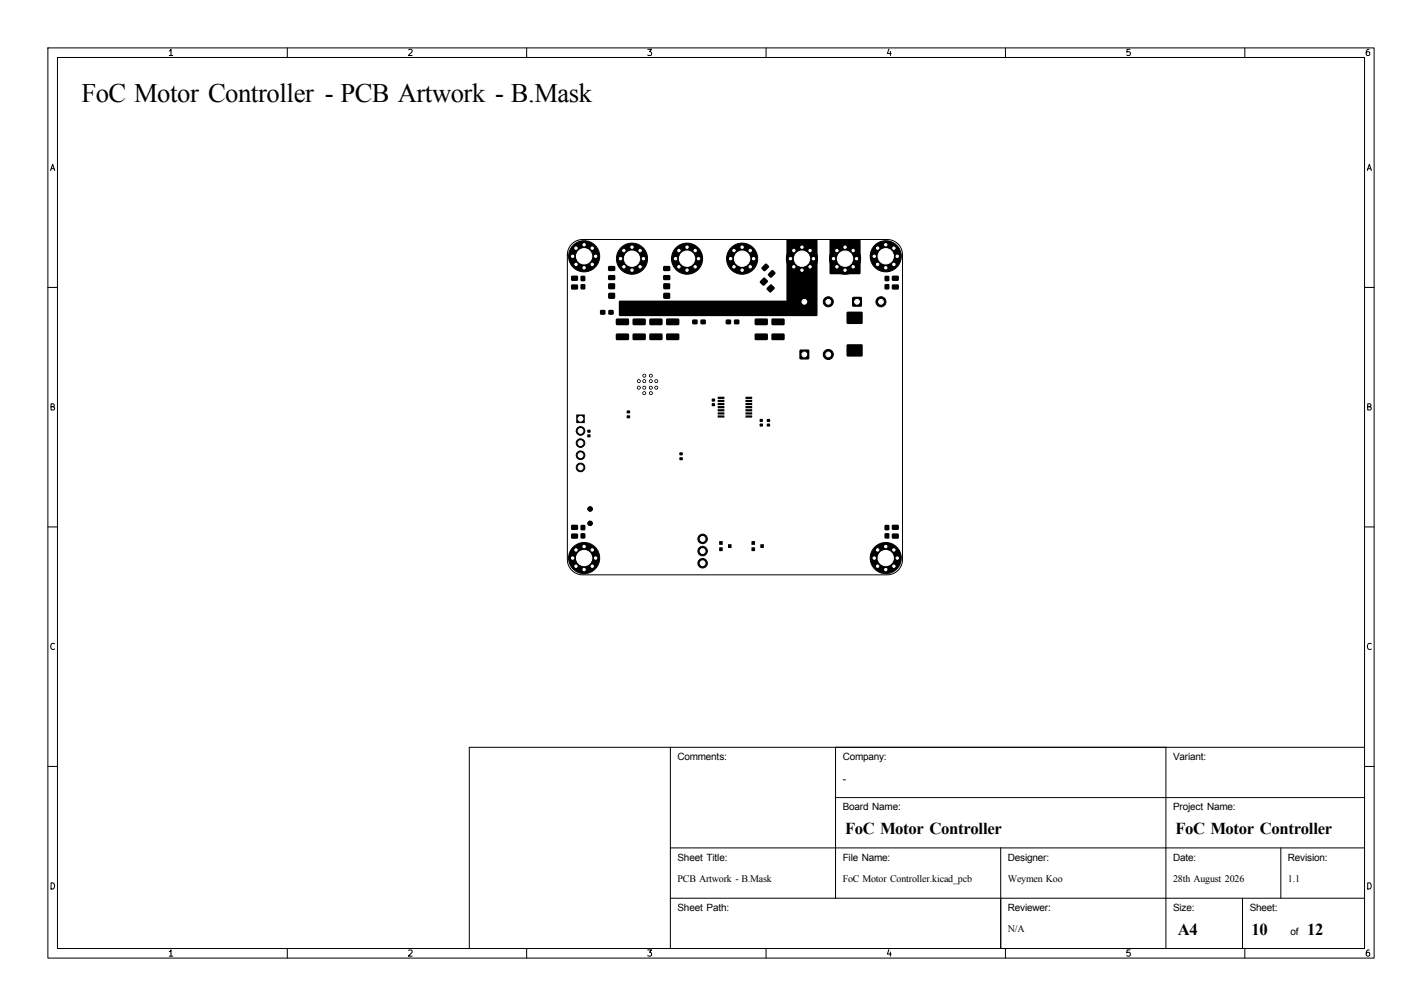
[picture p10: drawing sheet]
<svg xmlns="http://www.w3.org/2000/svg" width="297mm" height="210mm" viewBox="0 0 297 210" stroke-linecap="round" stroke-linejoin="round" font-family="sans-serif">
<defs><g id="words">
<text font-size="5.6" x="17" y="21.3">FoC Motor Controller - PCB Artwork - B.Mask</text>
<g font-size="3.5">
<text x="176.5" y="174.1">FoC Motor Controller</text>
<text x="245.5" y="174.1">FoC Motor Controller</text>
<text x="246" y="195.1">A4</text>
<text x="261.4" y="195.1">10</text>
<text x="273" y="195.1">12</text>
</g>
<g font-size="2.1">
<text x="141.5" y="158.7">Comments:</text>
<text x="176" y="158.7">Company:</text>
<text x="245" y="158.7">Variant:</text>
<text x="176" y="163.2">-</text>
<text x="176" y="169.2">Board Name:</text>
<text x="245" y="169.2">Project Name:</text>
<text x="141.5" y="179.7">Sheet Title:</text>
<text x="176" y="179.7">File Name:</text>
<text x="210.5" y="179.7">Designer:</text>
<text x="245" y="179.7">Date:</text>
<text x="269" y="179.7">Revision:</text>
<text x="141.5" y="184.2">PCB Artwork - B.Mask</text>
<text x="176" y="184.2">FoC Motor Controller.kicad_pcb</text>
<text x="210.5" y="184.2">Weymen Koo</text>
<text x="245" y="184.2">28th August 2026</text>
<text x="269" y="184.2">1.1</text>
<text x="141.5" y="190.2">Sheet Path:</text>
<text x="210.5" y="190.2">Reviewer:</text>
<text x="245" y="190.2">Size:</text>
<text x="261" y="190.2">Sheet:</text>
<text x="210.5" y="194.7">N/A</text>
<text x="269.5" y="195.2">of</text>
</g>
<g font-size="1.3">
<text x="35" y="12">1</text>
<text x="85" y="12">2</text>
<text x="135" y="12">3</text>
<text x="185" y="12">4</text>
<text x="235" y="12">5</text>
<text x="285" y="12">6</text>
<text x="10.3" y="36">A</text>
<text x="285.3" y="36">A</text>
<text x="10.2" y="86">B</text>
<text x="285.2" y="86">B</text>
<text x="10.2" y="136">C</text>
<text x="285.2" y="136">C</text>
<text x="10.2" y="186">D</text>
<text x="285.2" y="186">D</text>
<text x="35" y="200">1</text>
<text x="85" y="200">2</text>
<text x="135" y="200">3</text>
<text x="185" y="200">4</text>
<text x="235" y="200">5</text>
<text x="285" y="200">6</text>
</g>
</g></defs>
<g fill="none" stroke="#000" stroke-width=".21">
<path d="M10 10h277v190h-277zM12 12h273v186h-273zM60 10v2M110 10v2M160 10v2M210 10v2M260 10v2M119.4 50.9a3.2 3.2 0 0 1 2.3-.9h63.6a3.2 3.2 0 0 1 3.2 3.2v63.6a3.2 3.2 0 0 1-3.2 3.2h-63.6a3.2 3.2 0 0 1-3.2-3.2v-63.6a3.2 3.2 0 0 1 .9-2.3zM10 60h2M285 60h2M10 110h2M285 110h2"/>
<path d="M140 156v42M174.5 156v31.5M243.5 156v42M285 156h-187v42M10 160h2M140 177h145M174.5 166.5h110.5M209 177v21M267.5 177v10.5M285 160h2M60 198v2M110 198v2"/>
<path d="M140 187.5h145M160 198v2M210 198v2M259.5 187.5v10.5M260 198v2"/>
</g>
<g fill="#000" stroke="#000" stroke-width=".21">
<circle cx="119.6" cy="53.5" r=".45"/>
<circle cx="120.3" cy="51.8" r=".45"/>
<circle cx="120.3" cy="55.2" r=".45"/>
<circle cx="122" cy="55.9" r=".45"/>
<circle cx="122" cy="53.5" r="3.2"/>
<circle cx="122" cy="51.1" r=".45"/>
<circle cx="123.7" cy="55.2" r=".45"/>
<circle cx="123.7" cy="51.8" r=".45"/>
<circle cx="124.4" cy="53.5" r=".45"/>
<circle cx="129.6" cy="54" r=".45"/>
<circle cx="130.3" cy="55.7" r=".45"/>
<circle cx="130.3" cy="52.3" r=".45"/>
<circle cx="132" cy="56.4" r=".45"/>
<circle cx="132" cy="51.6" r=".45"/>
<circle cx="132" cy="54" r="3.2"/>
<circle cx="133.7" cy="55.7" r=".45"/>
<circle cx="133.7" cy="52.3" r=".45"/>
<circle cx="134.4" cy="54" r=".45"/>
<circle cx="141.1" cy="54" r=".45"/>
<circle cx="141.8" cy="55.7" r=".45"/>
<circle cx="141.8" cy="52.3" r=".45"/>
<circle cx="143.5" cy="54" r="3.3"/>
<circle cx="143.5" cy="56.4" r=".45"/>
<circle cx="143.5" cy="51.6" r=".45"/>
<circle cx="145.2" cy="55.7" r=".45"/>
<circle cx="145.2" cy="52.3" r=".45"/>
<circle cx="145.9" cy="54" r=".45"/>
<circle cx="152.6" cy="54" r=".45"/>
<circle cx="153.3" cy="55.7" r=".45"/>
<circle cx="153.3" cy="52.3" r=".45"/>
<circle cx="155" cy="54" r="3.2"/>
<circle cx="155" cy="56.4" r=".45"/>
<circle cx="155" cy="51.6" r=".45"/>
<circle cx="156.7" cy="55.7" r=".45"/>
<circle cx="156.7" cy="52.3" r=".45"/>
<circle cx="157.4" cy="54" r=".45"/>
<circle cx="165.1" cy="54" r=".45"/>
<circle cx="165.8" cy="55.7" r=".45"/>
<circle cx="165.8" cy="52.3" r=".45"/>
<circle cx="167.5" cy="56.4" r=".45"/>
<circle cx="167.5" cy="51.6" r=".45"/>
<circle cx="167.5" cy="54" r="3.2"/>
<circle cx="169.2" cy="55.7" r=".45"/>
<circle cx="169.2" cy="52.3" r=".45"/>
<circle cx="169.9" cy="54" r=".45"/>
<circle cx="174.1" cy="54" r=".45"/>
<circle cx="174.8" cy="55.7" r=".45"/>
<circle cx="174.8" cy="52.3" r=".45"/>
<circle cx="176.5" cy="56.4" r=".45"/>
<circle cx="176.5" cy="51.6" r=".45"/>
<circle cx="176.5" cy="54" r="3.2"/>
<circle cx="178.2" cy="55.7" r=".45"/>
<circle cx="178.2" cy="52.3" r=".45"/>
<circle cx="178.9" cy="54" r=".45"/>
<circle cx="182.6" cy="53.5" r=".45"/>
<circle cx="183.3" cy="55.2" r=".45"/>
<circle cx="183.3" cy="51.8" r=".45"/>
<circle cx="185" cy="53.5" r="3.2"/>
<circle cx="185" cy="55.9" r=".45"/>
<circle cx="185" cy="51.1" r=".45"/>
<circle cx="186.7" cy="51.8" r=".45"/>
<circle cx="186.7" cy="55.2" r=".45"/>
<circle cx="187.4" cy="53.5" r=".45"/>
<circle cx="133.4" cy="79.6" r=".3"/>
<circle cx="134.6" cy="79.6" r=".3"/>
<circle cx="134.6" cy="78.4" r=".3"/>
<circle cx="135.9" cy="79.6" r=".3"/>
<circle cx="135.9" cy="78.4" r=".3"/>
<circle cx="137.1" cy="79.6" r=".3"/>
<circle cx="173" cy="63" r="1.05"/>
<circle cx="173" cy="74" r="1.05"/>
<circle cx="184" cy="63" r="1.05"/>
<circle cx="121.2" cy="90" r=".9"/>
<circle cx="121.2" cy="92.5" r=".9"/>
<circle cx="121.2" cy="95" r=".9"/>
<circle cx="121.2" cy="97.6" r=".9"/>
<circle cx="133.4" cy="80.9" r=".3"/>
<circle cx="134.6" cy="80.9" r=".3"/>
<circle cx="134.6" cy="82.1" r=".3"/>
<circle cx="135.9" cy="80.9" r=".3"/>
<circle cx="135.9" cy="82.1" r=".3"/>
<circle cx="137.1" cy="80.9" r=".3"/>
<circle cx="119.6" cy="116.5" r=".45"/>
<circle cx="120.3" cy="118.2" r=".45"/>
<circle cx="120.3" cy="114.8" r=".45"/>
<circle cx="122" cy="114.1" r=".45"/>
<circle cx="122" cy="118.9" r=".45"/>
<circle cx="122" cy="116.5" r="3.2"/>
<circle cx="123.2" cy="106.2" r=".42"/>
<circle cx="123.2" cy="109.2" r=".42"/>
<circle cx="123.2" cy="106.2" r=".47"/>
<circle cx="123.2" cy="109.2" r=".47"/>
<circle cx="123.7" cy="118.2" r=".45"/>
<circle cx="123.7" cy="114.8" r=".45"/>
<circle cx="124.4" cy="116.5" r=".45"/>
<circle cx="146.7" cy="112.5" r=".99"/>
<circle cx="146.7" cy="117.6" r=".99"/>
<circle cx="146.7" cy="115" r=".99"/>
<circle cx="182.6" cy="116.5" r=".45"/>
<circle cx="183.3" cy="118.2" r=".45"/>
<circle cx="183.3" cy="114.8" r=".45"/>
<circle cx="185" cy="116.5" r="3.3"/>
<circle cx="185" cy="114.1" r=".45"/>
<circle cx="185" cy="118.9" r=".45"/>
<circle cx="186.7" cy="118.2" r=".45"/>
<circle cx="186.7" cy="114.8" r=".45"/>
<circle cx="187.4" cy="116.5" r=".45"/>
</g>
<g fill="#000">
<path d="M119.3 57.7l.2-.2 1.1 .1 .2 .2-.1 .7-.2 .2-1.1-.1-.1-.2zM119.3 59.5l.2-.1h1.1l.2 .3-.1 .6-.2 .2-1.1-.1-.1-.2zM121.4 57.6l.8 .1 .1 .7-.2 .3-.8-.1-.1-.8zM121.4 59.3l.8 .1 .1 .8-.2 .2-.8-.1-.1-.7zM127.1 57.5h1.3l.1 .2v.7l-.3 .1-1.1-.1-.1-.2zM127 55.6l.3-.1 1.1 .1 .1 .2v.7l-.3 .1-1.1-.1-.1-.2zM138.6 57.5h1.3l.1 .2v.7l-.3 .1-1.1-.1-.1-.2zM138.5 55.6l.3-.1 1.1 .1 .1 .2v.7l-.3 .1-1.1-.1-.1-.2zM158.8 58.7l.9-.8 .6 .6 .1 .3-.7 .8-.3 .1-.7-.7zM159.1 55.8l.8-.8 .3 .1 .4 .5v.3l-.9 .7-.6-.5zM160.4 57.1l.9-.7h.2l.5 .6-.1 .2-.8 .8-.7-.5zM129.3 62.8l35-.1v-12.5l.2-.2h6l.2 .2v15.6l-.1 .2h-41.1l-.3-.2z"/>
<path d="M173.3 50.1h6.4v7.1h-6.4zM184.8 57.7l.2-.1 .7 .1 .1 .7-.2 .3-.8-.1zM184.8 59.4l.2-.1 .7 .1 .1 .8-.2 .2-.8-.1zM186.3 57.7l.2-.2 1.1 .1 .1 .2v.7l-.3 .2-1-.1-.1-.2zM186.3 59.5l.2-.1h1.1l.1 .3v.6l-.3 .2-1-.1-.1-.2zM125.4 64.8l.2-.1h.7l.1 .9-.2 .1h-.8zM127.1 61.2l.2-.1 1.1 .1 .1 .2-.1 .9-.2 .1-1.1-.1-.1-.2zM127.1 59.2l.2-.1 1.1 .1 .1 .2-.1 .9-.2 .1-1.1-.1-.1-.2zM127.2 64.7h.9v.9l-.2 .1h-.7l-.2-.3zM128.7 66.6l.2-.1h2.3l.2 .2v1l-.3 .2h-2.3l-.2-.2zM128.7 69.7h2.6l.1 .2-.1 1-.2 .1h-2.4l-.1-.3zM132.2 66.6l.2-.1h2.3l.2 .2v1l-.3 .2h-2.3l-.2-.2z"/>
<path d="M132.2 69.7h2.6l.1 .2-.1 1-.2 .1h-2.4l-.1-.3zM135.7 66.6l.2-.1h2.3l.2 .2v1l-.3 .2h-2.3l-.2-.2zM135.7 69.7l.2-.1h2.3l.2 .2v1l-.3 .2h-2.3l-.2-.2zM138.6 61.2h1.3l.1 .2-.1 .9-.2 .1-1.1-.1-.1-.2zM138.6 59.2l.2-.1 1.1 .1 .1 .2-.1 .9-.2 .1-1.1-.1-.1-.2zM139.2 66.6l.2-.1h2.3l.2 .2v1l-.3 .2h-2.3l-.2-.2zM139.2 69.7h2.6l.1 .2-.1 1-.2 .1h-2.4l-.1-.3zM144.7 66.7h.9l.1 .9-.3 .1h-.7l-.2-.3zM146.3 66.8l.3-.1h.7l.1 .9-.2 .1h-.8zM151.7 66.7h.9l.1 .9-.3 .1h-.7l-.1-.3zM153.4 66.7h.9l.1 .9-.2 .1h-.8l-.1-.3zM157.7 66.6l.2-.1h2.3l.2 .2v1l-.3 .2h-2.3l-.2-.2z"/>
<path d="M157.7 69.7l.2-.1h2.3l.2 .2v1l-.3 .2h-2.3l-.2-.2zM160.2 60.1l.9-.8 .6 .6 .1 .3-.7 .8-.3 .1-.7-.7zM161.2 66.6l.2-.1h2.3l.2 .2v1l-.3 .2h-2.3l-.2-.2zM161.2 69.7h2.6l.1 .2-.1 1-.2 .1h-2.4l-.1-.3zM167 62.1l.2-.1h1.7l.1 .3v1.6l-.3 .2-1.6-.1-.2-.2zM167 73.1l.2-.1h1.7l.1 .3v1.6l-.3 .2-1.6-.1-.2-.2zM176.9 72l.2-.1h3l.1 .3-.1 2.1-.2 .2-3-.1-.1-.2zM176.9 65.2l.2-.1h3l.1 .3-.1 2.1-.2 .2-3-.1-.1-.2zM178.1 62h1.7l.2 .1 .1 1.7-.2 .2-1.7 .1-.2-.2-.1-1.6zM120.4 86.5h1.7v1.8h-1.7zM122.7 89.7h.6v.6h-.6zM122.7 90.7h.6v.6h-.6z"/>
<path d="M130.9 86.7h.7v.6h-.7zM130.9 85.7h.7v.6h-.7zM141.9 95.5h.7v.5h-.7zM141.9 94.5h.7v.5h-.7zM148.7 84.2h.6v.6h-.6zM148.7 83.2h.6v.6h-.6zM149.9 86.7h1.4v.4l-1.4 .1zM149.9 86.1h1.4v.4h-1.4zM149.9 85.4h1.4v.4l-1.4 .1zM149.9 84.8h1.4v.4h-1.4zM149.9 84.1h1.4v.4l-1.4 .1zM149.9 83.5h1.4v.4h-1.4z"/>
<path d="M149.9 82.8h1.4v.4l-1.4 .1zM155.7 82.8h1.4v.4l-1.4 .1zM155.7 83.5h1.4v.4h-1.4zM155.7 84.1h1.4v.4l-1.4 .1zM155.7 84.8h1.4v.4h-1.4zM155.7 85.4h1.4v.4l-1.4 .1zM155.7 86.1h1.4v.4h-1.4zM155.7 86.7h1.4v.4l-1.4 .1zM158.7 88.5h.6v.5h-.6zM158.7 87.5h.6v.5h-.6zM160.2 88.5h.6v.5h-.6zM160.2 87.5h.6v.5h-.6z"/>
<path d="M119.3 111.5l.2-.1h1.1l.2 .3-.1 .6-.2 .2-1.1-.1-.1-.2zM119.4 109.6h1.2l.2 .2-.1 .7-.2 .2-1.1-.1-.1-.2zM121.4 111.3l.8 .1 .1 .8-.2 .2-.8-.1-.1-.7zM121.4 109.6l.8 .1 .1 .7-.2 .3-.8-.1-.1-.8zM150.2 114.3h.7v.7h-.7zM150.2 113h.7v.7h-.7zM152.1 113.6h.7v.8h-.7zM157 114.3h.7v.7h-.7zM157 113h.7v.7h-.7zM158.8 113.6h.7v.8h-.7zM184.8 111.4l.2-.1 .7 .1 .1 .8-.2 .2-.8-.1zM184.8 109.7l.2-.1 .7 .1 .1 .7-.2 .3-.8-.1z"/>
<path d="M186.3 111.5l.2-.1h1.1l.1 .3v.6l-.3 .2-1-.1-.1-.2zM186.3 109.7l.2-.2 1.1 .1 .1 .2v.7l-.3 .2-1-.1-.1-.2z"/>
</g>
<g fill="#fff" stroke="#fff" stroke-width=".21">
<circle cx="174.1" cy="54" r=".25"/>
<circle cx="174.8" cy="52.3" r=".25"/>
<circle cx="174.8" cy="55.7" r=".25"/>
<circle cx="176.5" cy="51.6" r=".25"/>
<circle cx="176.5" cy="54" r="1.6"/>
<circle cx="176.5" cy="56.4" r=".25"/>
<circle cx="178.2" cy="52.3" r=".25"/>
<circle cx="178.2" cy="55.7" r=".25"/>
<circle cx="178.9" cy="54" r=".25"/>
<circle cx="165.1" cy="54" r=".25"/>
<circle cx="165.8" cy="52.3" r=".25"/>
<circle cx="165.8" cy="55.7" r=".25"/>
<circle cx="167.5" cy="51.6" r=".25"/>
<circle cx="167.5" cy="54" r="1.6"/>
<circle cx="167.5" cy="56.4" r=".25"/>
<circle cx="169.2" cy="52.3" r=".25"/>
<circle cx="169.2" cy="55.7" r=".25"/>
<circle cx="169.9" cy="54" r=".25"/>
<circle cx="146.7" cy="112.5" r=".51"/>
<circle cx="146.7" cy="115" r=".51"/>
<circle cx="146.7" cy="117.6" r=".51"/>
<circle cx="155" cy="56.4" r=".25"/>
<circle cx="153.3" cy="55.7" r=".25"/>
<circle cx="156.7" cy="55.7" r=".25"/>
<circle cx="152.6" cy="54" r=".25"/>
<circle cx="155" cy="54" r="1.6"/>
<circle cx="157.4" cy="54" r=".25"/>
<circle cx="153.3" cy="52.3" r=".25"/>
<circle cx="156.7" cy="52.3" r=".25"/>
<circle cx="155" cy="51.6" r=".25"/>
<circle cx="132" cy="56.4" r=".25"/>
<circle cx="130.3" cy="55.7" r=".25"/>
<circle cx="133.7" cy="55.7" r=".25"/>
<circle cx="129.6" cy="54" r=".25"/>
<circle cx="132" cy="54" r="1.6"/>
<circle cx="134.4" cy="54" r=".25"/>
<circle cx="130.3" cy="52.3" r=".25"/>
<circle cx="133.7" cy="52.3" r=".25"/>
<circle cx="132" cy="51.6" r=".25"/>
<circle cx="119.6" cy="53.5" r=".25"/>
<circle cx="120.3" cy="51.8" r=".25"/>
<circle cx="120.3" cy="55.2" r=".25"/>
<circle cx="122" cy="51.1" r=".25"/>
<circle cx="122" cy="53.5" r="1.6"/>
<circle cx="122" cy="55.9" r=".25"/>
<circle cx="123.7" cy="51.8" r=".25"/>
<circle cx="123.7" cy="55.2" r=".25"/>
<circle cx="124.4" cy="53.5" r=".25"/>
<circle cx="143.5" cy="56.4" r=".25"/>
<circle cx="141.8" cy="55.7" r=".25"/>
<circle cx="145.2" cy="55.7" r=".25"/>
<circle cx="141.1" cy="54" r=".25"/>
<circle cx="143.5" cy="54" r="1.6"/>
<circle cx="145.9" cy="54" r=".25"/>
<circle cx="141.8" cy="52.3" r=".25"/>
<circle cx="145.2" cy="52.3" r=".25"/>
<circle cx="143.5" cy="51.6" r=".25"/>
<circle cx="168" cy="63" r=".5"/>
<circle cx="173" cy="63" r=".5"/>
<circle cx="168" cy="74" r=".5"/>
<circle cx="173" cy="74" r=".5"/>
<circle cx="179" cy="63" r=".5"/>
<circle cx="184" cy="63" r=".5"/>
<circle cx="182.6" cy="53.5" r=".25"/>
<circle cx="183.3" cy="51.8" r=".25"/>
<circle cx="183.3" cy="55.2" r=".25"/>
<circle cx="185" cy="51.1" r=".25"/>
<circle cx="185" cy="53.5" r="1.6"/>
<circle cx="185" cy="55.9" r=".25"/>
<circle cx="186.7" cy="51.8" r=".25"/>
<circle cx="186.7" cy="55.2" r=".25"/>
<circle cx="187.4" cy="53.5" r=".25"/>
<circle cx="182.6" cy="116.5" r=".25"/>
<circle cx="183.3" cy="114.8" r=".25"/>
<circle cx="183.3" cy="118.2" r=".25"/>
<circle cx="185" cy="114.1" r=".25"/>
<circle cx="185" cy="116.5" r="1.6"/>
<circle cx="185" cy="118.9" r=".25"/>
<circle cx="186.7" cy="114.8" r=".25"/>
<circle cx="186.7" cy="118.2" r=".25"/>
<circle cx="187.4" cy="116.5" r=".25"/>
<circle cx="119.6" cy="116.5" r=".25"/>
<circle cx="120.3" cy="114.8" r=".25"/>
<circle cx="120.3" cy="118.2" r=".25"/>
<circle cx="122" cy="114.1" r=".25"/>
<circle cx="122" cy="116.5" r="1.6"/>
<circle cx="122" cy="118.9" r=".25"/>
<circle cx="123.7" cy="114.8" r=".25"/>
<circle cx="123.7" cy="118.2" r=".25"/>
<circle cx="124.4" cy="116.5" r=".25"/>
<circle cx="137.1" cy="80.9" r=".12"/>
<circle cx="137.1" cy="79.6" r=".12"/>
<circle cx="135.9" cy="82.1" r=".12"/>
<circle cx="135.9" cy="80.9" r=".12"/>
<circle cx="135.9" cy="79.6" r=".12"/>
<circle cx="135.9" cy="78.4" r=".12"/>
<circle cx="134.6" cy="82.1" r=".12"/>
<circle cx="134.6" cy="80.9" r=".12"/>
<circle cx="134.6" cy="79.6" r=".13"/>
<circle cx="134.6" cy="78.4" r=".12"/>
<circle cx="133.4" cy="80.9" r=".12"/>
<circle cx="133.4" cy="79.6" r=".12"/>
<circle cx="121.3" cy="87.4" r=".5"/>
<circle cx="121.3" cy="90" r=".5"/>
<circle cx="121.3" cy="92.5" r=".5"/>
<circle cx="121.3" cy="95" r=".5"/>
<circle cx="121.3" cy="97.6" r=".5"/>
</g>
<use href="#words"/>
</svg>
